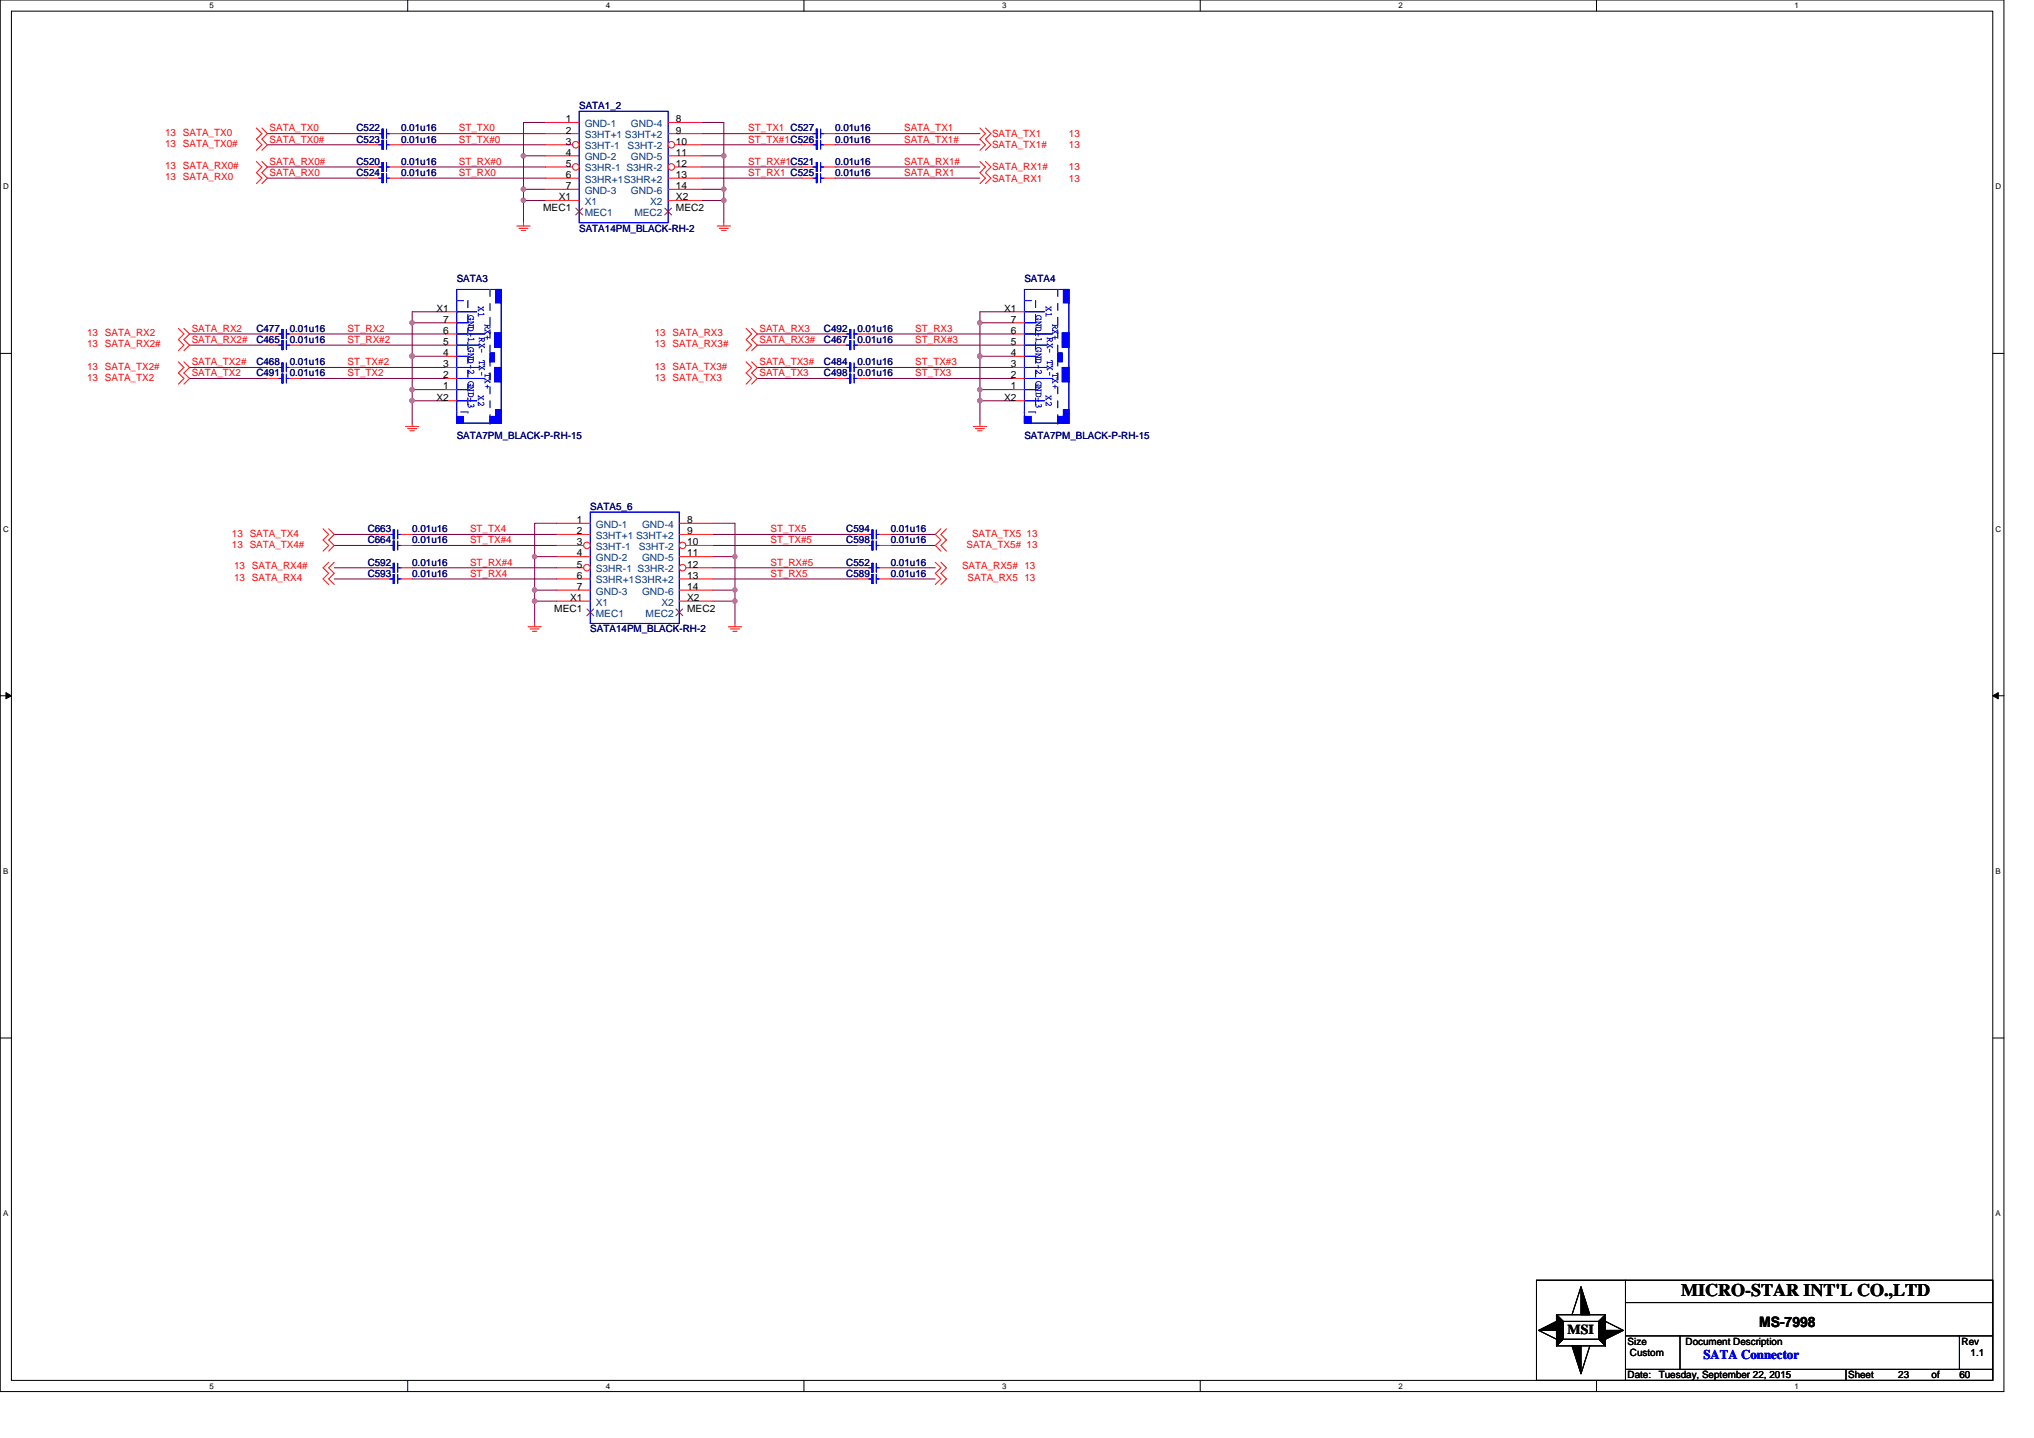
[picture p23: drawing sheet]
<svg xmlns="http://www.w3.org/2000/svg" width="297mm" height="210mm" viewBox="0 0 297 210" stroke-linecap="round" stroke-linejoin="round" font-family="sans-serif">
<defs><g id="words">
<text font-size="2.6" x="245.5" y="189.3">MICRO-STAR INT'L CO.,LTD</text>
<text font-size="2.1" x="256.9" y="193.8">MS-7998</text>
<text font-size="2" x="228.9" y="194.8">MSI</text>
<text font-size="1.9" fill="#00f" x="248.8" y="198.5">SATA Connector</text>
<g font-size="1.5">
<text x="82.6" y="17.9">1</text>
<text x="98.7" y="17.9">8</text>
<text x="82.6" y="19.5">2</text>
<text x="82.6" y="21.1">3</text>
<text x="82.6" y="22.7">4</text>
<text x="98.7" y="22.7">11</text>
<text x="98.7" y="19.5">9</text>
<text x="98.7" y="21.1">10</text>
<text x="81.6" y="29.3">X1</text>
<text x="82.6" y="24.4">5</text>
<text x="82.6" y="26">6</text>
<text x="82.6" y="27.6">7</text>
<text x="98.7" y="27.6">14</text>
<text x="98.7" y="26">13</text>
<text x="98.7" y="24.4">12</text>
<text x="98.7" y="29.3">X2</text>
<text x="79.3" y="30.9">MEC1</text>
<text x="98.7" y="30.9">MEC2</text>
<text x="63.7" y="45.5">X1</text>
<text x="64.7" y="47.1">7</text>
<text x="146.6" y="45.5">X1</text>
<text x="147.6" y="47.1">7</text>
<text x="64.7" y="53.6">3</text>
<text x="64.7" y="52">4</text>
<text x="64.7" y="50.4">5</text>
<text x="64.7" y="48.7">6</text>
<text x="147.6" y="53.6">3</text>
<text x="147.6" y="52">4</text>
<text x="147.6" y="50.4">5</text>
<text x="147.6" y="48.7">6</text>
<text x="63.7" y="58.5">X2</text>
<text x="64.7" y="56.9">1</text>
<text x="64.7" y="55.2">2</text>
<text x="146.6" y="58.5">X2</text>
<text x="147.6" y="56.9">1</text>
<text x="147.6" y="55.2">2</text>
<text x="84.2" y="76.4">1</text>
<text x="100.3" y="76.4">8</text>
<text x="84.2" y="78">2</text>
<text x="84.2" y="79.6">3</text>
<text x="84.2" y="81.3">4</text>
<text x="84.2" y="82.9">5</text>
<text x="100.3" y="81.3">11</text>
<text x="100.3" y="78">9</text>
<text x="100.3" y="79.6">10</text>
<text x="100.3" y="82.9">12</text>
<text x="80.9" y="89.4">MEC1</text>
<text x="83.2" y="87.8">X1</text>
<text x="84.2" y="84.5">6</text>
<text x="84.2" y="86.1">7</text>
<text x="100.3" y="86.1">14</text>
<text x="100.3" y="84.5">13</text>
<text x="100.3" y="89.4">MEC2</text>
<text x="100.3" y="87.8">X2</text>
<text x="237.7" y="196.4">Size</text>
<text x="246.2" y="196.4">Document Description</text>
<text x="286.5" y="196.4">Rev</text>
<text x="237.7" y="201.3">Date:</text>
<text x="238" y="198">Custom</text>
<text x="242.2" y="201.3">Tuesday, September 22, 2015</text>
<text x="269.9" y="201.3">Sheet</text>
<text x="277.2" y="201.3">23</text>
<text x="282.1" y="201.3">of</text>
<text x="286.1" y="201.3">60</text>
<text x="287.8" y="198">1.1</text>
</g>
<g font-size="1.5" fill="#000080">
<text x="84.6" y="15.9">SATA1_2</text>
<text x="52.1" y="20.8">C523</text>
<text x="52.1" y="19.2">C522</text>
<text x="58.6" y="20.8">0.01u16</text>
<text x="58.6" y="19.2">0.01u16</text>
<text x="122" y="19.2">0.01u16</text>
<text x="122" y="20.8">0.01u16</text>
<text x="52.1" y="24.1">C520</text>
<text x="52.1" y="25.7">C524</text>
<text x="58.6" y="24.1">0.01u16</text>
<text x="58.6" y="25.7">0.01u16</text>
<text x="122" y="24.1">0.01u16</text>
<text x="122" y="25.7">0.01u16</text>
<text x="84.6" y="33.8">SATA14PM_BLACK-RH-2</text>
<text x="66.7" y="41.1">SATA3</text>
<text x="149.6" y="41.1">SATA4</text>
<text x="37.4" y="50.1">C465</text>
<text x="37.4" y="53.3">C468</text>
<text x="37.4" y="48.5">C477</text>
<text x="42.3" y="50.1">0.01u16</text>
<text x="42.3" y="53.3">0.01u16</text>
<text x="42.3" y="48.5">0.01u16</text>
<text x="120.3" y="50.1">C467</text>
<text x="120.3" y="53.3">C484</text>
<text x="120.3" y="48.5">C492</text>
<text x="125.2" y="50.1">0.01u16</text>
<text x="125.2" y="53.3">0.01u16</text>
<text x="125.2" y="48.5">0.01u16</text>
<text x="37.4" y="55">C491</text>
<text x="42.3" y="55">0.01u16</text>
<text x="120.3" y="55">C498</text>
<text x="125.2" y="55">0.01u16</text>
<text x="66.7" y="64.1">SATA7PM_BLACK-P-RH-15</text>
<text x="149.6" y="64.1">SATA7PM_BLACK-P-RH-15</text>
<text x="53.7" y="77.7">C663</text>
<text x="60.2" y="77.7">0.01u16</text>
<text x="86.2" y="74.5">SATA5_6</text>
<text x="123.6" y="77.7">C594</text>
<text x="130.1" y="77.7">0.01u16</text>
<text x="53.7" y="79.4">C664</text>
<text x="53.7" y="82.6">C592</text>
<text x="60.2" y="79.4">0.01u16</text>
<text x="60.2" y="82.6">0.01u16</text>
<text x="123.6" y="79.4">C598</text>
<text x="123.6" y="82.6">C552</text>
<text x="130.1" y="79.4">0.01u16</text>
<text x="130.1" y="82.6">0.01u16</text>
<text x="53.7" y="84.2">C593</text>
<text x="60.2" y="84.2">0.01u16</text>
<text x="123.6" y="84.2">C589</text>
<text x="130.1" y="84.2">0.01u16</text>
<text x="86.2" y="92.3">SATA14PM_BLACK-RH-2</text>
</g>
<g font-size="1.5" fill="#f00">
<text x="24.1" y="21.5">13 SATA_TX0#</text>
<text x="24.1" y="19.9">13 SATA_TX0</text>
<text x="39.4" y="19.2">SATA_TX0</text>
<text x="39.4" y="20.8">SATA_TX0#</text>
<text x="67" y="20.8">ST_TX#0</text>
<text x="67" y="19.2">ST_TX0</text>
<text x="109.3" y="19.2">ST_TX1 C527</text>
<text x="109.3" y="20.8">ST_TX#1C526</text>
<text x="132" y="20.8">SATA_TX1#</text>
<text x="132" y="19.2">SATA_TX1</text>
<text x="144.9" y="20">SATA_TX1</text>
<text x="144.9" y="21.6">SATA_TX1#</text>
<text x="156.1" y="21.6">13</text>
<text x="156.1" y="20">13</text>
<text x="24.1" y="24.7">13 SATA_RX0#</text>
<text x="24.1" y="26.4">13 SATA_RX0</text>
<text x="39.4" y="24.1">SATA_RX0#</text>
<text x="39.4" y="25.7">SATA_RX0</text>
<text x="67" y="25.7">ST_RX0</text>
<text x="67" y="24.1">ST_RX#0</text>
<text x="109.3" y="24.1">ST_RX#1C521</text>
<text x="109.3" y="25.7">ST_RX1 C525</text>
<text x="132" y="24.1">SATA_RX1#</text>
<text x="132" y="25.7">SATA_RX1</text>
<text x="144.9" y="24.9">SATA_RX1#</text>
<text x="144.9" y="26.5">SATA_RX1</text>
<text x="156.1" y="24.9">13</text>
<text x="156.1" y="26.5">13</text>
<text x="12.7" y="50.7">13 SATA_RX2#</text>
<text x="12.7" y="49.1">13 SATA_RX2</text>
<text x="12.7" y="54">13 SATA_TX2#</text>
<text x="28" y="50.1">SATA_RX2#</text>
<text x="28" y="48.5">SATA_RX2</text>
<text x="28" y="53.3">SATA_TX2#</text>
<text x="50.8" y="53.3">ST_TX#2</text>
<text x="50.8" y="48.5">ST_RX2</text>
<text x="50.8" y="50.1">ST_RX#2</text>
<text x="95.6" y="50.7">13 SATA_RX3#</text>
<text x="95.6" y="49.1">13 SATA_RX3</text>
<text x="95.6" y="54">13 SATA_TX3#</text>
<text x="110.9" y="50.1">SATA_RX3#</text>
<text x="110.9" y="48.5">SATA_RX3</text>
<text x="110.9" y="53.3">SATA_TX3#</text>
<text x="133.7" y="48.5">ST_RX3</text>
<text x="133.7" y="53.3">ST_TX#3</text>
<text x="133.7" y="50.1">ST_RX#3</text>
<text x="12.7" y="55.6">13 SATA_TX2</text>
<text x="28" y="54.9">SATA_TX2</text>
<text x="50.8" y="54.9">ST_TX2</text>
<text x="95.6" y="55.6">13 SATA_TX3</text>
<text x="110.9" y="54.9">SATA_TX3</text>
<text x="133.7" y="54.9">ST_TX3</text>
<text x="68.6" y="77.7">ST_TX4</text>
<text x="112.5" y="77.7">ST_TX5</text>
<text x="33.9" y="80">13 SATA_TX4#</text>
<text x="33.9" y="78.4">13 SATA_TX4</text>
<text x="34.2" y="83.1">13 SATA_RX4#</text>
<text x="68.6" y="79.3">ST_TX#4</text>
<text x="68.6" y="82.6">ST_RX#4</text>
<text x="112.5" y="79.3">ST_TX#5</text>
<text x="112.5" y="82.6">ST_RX#5</text>
<text x="140.5" y="83.1">SATA_RX5# 13</text>
<text x="141.1" y="80">SATA_TX5# 13</text>
<text x="142" y="78.4">SATA_TX5 13</text>
<text x="34.2" y="84.9">13 SATA_RX4</text>
<text x="68.6" y="84.2">ST_RX4</text>
<text x="112.5" y="84.2">ST_RX5</text>
<text x="141.3" y="84.9">SATA_RX5 13</text>
</g>
<g font-size="1.5" fill="#004080">
<text x="85.4" y="18.5">GND-1</text>
<text x="85.4" y="20.2">S3HT+1 S3HT+2</text>
<text x="85.4" y="21.8">S3HT-1</text>
<text x="85.4" y="23.4">GND-2</text>
<text x="91.6" y="21.8">S3HT-2</text>
<text x="92.1" y="18.5">GND-4</text>
<text x="92.1" y="23.4">GND-5</text>
<text x="85.4" y="25">S3HR-1 S3HR-2</text>
<text x="85.4" y="26.7">S3HR+1S3HR+2</text>
<text x="85.4" y="28.3">GND-3</text>
<text x="85.4" y="29.9">X1</text>
<text x="92.1" y="28.3">GND-6</text>
<text x="95" y="29.9">X2</text>
<text x="85.4" y="31.5">MEC1</text>
<text x="92.6" y="31.5">MEC2</text>
<text x="87" y="77.1">GND-1</text>
<text x="93.8" y="77.1">GND-4</text>
<text x="87" y="78.7">S3HT+1 S3HT+2</text>
<text x="87" y="80.3">S3HT-1</text>
<text x="87" y="81.9">GND-2</text>
<text x="87" y="83.6">S3HR-1 S3HR-2</text>
<text x="93.3" y="80.3">S3HT-2</text>
<text x="93.8" y="81.9">GND-5</text>
<text x="87" y="85.2">S3HR+1S3HR+2</text>
<text x="87" y="86.8">GND-3</text>
<text x="87" y="88.4">X1</text>
<text x="93.8" y="86.8">GND-6</text>
<text x="96.6" y="88.4">X2</text>
<text x="87" y="90.1">MEC1</text>
<text x="94.3" y="90.1">MEC2</text>
</g>
<g font-size="1.5" fill="#00f">
<text x="68.4" y="46" transform="rotate(90 68.4 46)">GND-1</text>
<text x="69.8" y="44.7" transform="rotate(90 69.8 44.7)">X1</text>
<text x="70.8" y="47.3" transform="rotate(90 70.8 47.3)">RX+</text>
<text x="151.3" y="46" transform="rotate(90 151.3 46)">GND-1</text>
<text x="152.7" y="44.7" transform="rotate(90 152.7 44.7)">X1</text>
<text x="153.7" y="47.3" transform="rotate(90 153.7 47.3)">RX+</text>
<text x="68.4" y="50.7" transform="rotate(90 68.4 50.7)">GND-2</text>
<text x="70" y="49.3" transform="rotate(90 70 49.3)">RX- TX-</text>
<text x="151.3" y="50.7" transform="rotate(90 151.3 50.7)">GND-2</text>
<text x="152.9" y="49.3" transform="rotate(90 152.9 49.3)">RX- TX-</text>
<text x="68.4" y="55.6" transform="rotate(90 68.4 55.6)">GND-3</text>
<text x="69.8" y="57.7" transform="rotate(90 69.8 57.7)">X2</text>
<text x="70.8" y="54.5" transform="rotate(90 70.8 54.5)">TX+</text>
<text x="151.3" y="55.6" transform="rotate(90 151.3 55.6)">GND-3</text>
<text x="152.7" y="57.7" transform="rotate(90 152.7 57.7)">X2</text>
<text x="153.7" y="54.5" transform="rotate(90 153.7 54.5)">TX+</text>
</g>
<g font-size="1.2">
<text x="30.6" y="1.2">5</text>
<text x="88.5" y="1.2">4</text>
<text x="146.3" y="1.2">3</text>
<text x="204.2" y="1.2">2</text>
<text x="262.1" y="1.2">1</text>
<text x=".5" y="27.6">D</text>
<text x="291.4" y="27.6">D</text>
<text x=".5" y="77.6">C</text>
<text x="291.4" y="77.6">C</text>
<text x=".5" y="127.6">B</text>
<text x="291.4" y="127.6">B</text>
<text x=".5" y="177.6">A</text>
<text x="291.4" y="177.6">A</text>
<text x="30.6" y="202.8">5</text>
<text x="88.5" y="202.8">4</text>
<text x="146.3" y="202.8">3</text>
<text x="204.2" y="202.8">2</text>
<text x="262.1" y="202.8">1</text>
</g>
</g></defs>
<path d="M0 0h292.6v203.2h-292.6zM1.7 1.6h289.3v200h-289.3z" fill="none" stroke="#000" stroke-width=".15"/>
<g fill="#fff">
<path d="M30.6 .2h.6v1.3h-.6z"/>
<path d="M30.6 201.8h.6v1.3h-.6z"/>
</g>
<path d="M59.5 0v1.6M59.5 201.6v1.6" fill="none" stroke="#000" stroke-width=".15"/>
<g fill="#fff">
<path d="M88.5 .2h.6v1.3h-.6z"/>
<path d="M88.5 201.8h.6v1.3h-.6z"/>
</g>
<path d="M117.4 0v1.6M117.4 201.6v1.6" fill="none" stroke="#000" stroke-width=".15"/>
<g fill="#fff">
<path d="M146.3 .2h.7v1.3h-.7z"/>
<path d="M146.3 201.8h.7v1.3h-.7z"/>
</g>
<path d="M175.3 0v1.6M175.3 201.6v1.6" fill="none" stroke="#000" stroke-width=".15"/>
<g fill="#fff">
<path d="M204.2 .2h.6v1.3h-.6z"/>
<path d="M204.2 201.8h.6v1.3h-.6z"/>
</g>
<path d="M233.1 0v1.6M233.1 201.6v1.6" fill="none" stroke="#000" stroke-width=".15"/>
<g fill="#fff">
<path d="M262.1 .2h.6v1.3h-.6z"/>
<path d="M262.1 201.8h.6v1.3h-.6z"/>
<path d="M.5 26.6h.8v1.3h-.8z"/>
<path d="M291.4 26.6h.9v1.3h-.9z"/>
<path d="M.5 76.6h.8v1.3h-.8z"/>
<path d="M291.4 76.6h.9v1.3h-.9z"/>
</g>
<path d="M0 51.6h1.7M291 51.6h1.6" fill="none" stroke="#000" stroke-width=".15"/>
<g fill="#fff">
<path d="M.5 126.6h.7v1.3h-.7z"/>
<path d="M291.4 126.6h.8v1.3h-.8z"/>
</g>
<path d="M0 101.6h1.7M291 101.6h1.6" fill="none" stroke="#000" stroke-width=".15"/>
<path d="M.9 101.1l.8 .5-.8 .4zM291 101.6l.8-.5v.9z" fill="#000" stroke="#000" stroke-width=".15"/>
<g fill="#fff">
<path d="M.5 176.6h.7v1.2h-.7z"/>
<path d="M291.4 176.6h.8v1.2h-.8z"/>
</g>
<g fill="none" stroke="#000" stroke-width=".15">
<path d="M0 151.6h1.7M291 151.6h1.6M224.4 186.9h66.6v14.7h-66.6zM224.7 194.3l2.6 1.3M227.3 192h7.2v4.5h-7.2zM227.3 192l1 1M228.3 193h5.2v2.6h-5.2zM228.3 195.6l-1 .9M230.9 187.9l-1.3 4.1M232.2 196.5l-1.3 4.1M233.5 195.6l1 .9M234.5 193l2.6 1.3"/>
<path d="M234.5 192l-1 1M237.4 190.2h53.6M237.4 186.9v14.7M237.4 200h53.6M237.4 195.1h53.6M245.3 195.1v4.9M269.6 200v1.6M286.1 195.1v4.9"/>
</g>
<g fill="none" stroke="#800040" stroke-width=".15">
<path d="M39 19.5h14.7M58.6 19.5h21.1M79.7 17.9h-3.2v4.9M102.5 17.9h3.2v4.9M102.5 19.5h14.6M122 19.5h21.1M39 24.4h14.7M39 26h14.7M39 21.1h14.7M58.6 26h21.1M58.6 24.4h21.1M58.6 21.1h21.1"/>
<path d="M76.5 22.8v4.8M76.5 29.3v3.2M76.5 27.6v1.7M76.5 22.8h3.2M76.5 27.6h3.2M76.5 29.3h3.2M102.5 27.6h3.2M102.5 22.8h3.2M102.5 29.3h3.2M102.5 24.4h14.6M102.5 21.1h14.6M102.5 26h14.6"/>
<path d="M105.7 22.8v4.8M105.7 29.3v3.2M105.7 27.6v1.7M122 24.4h21.1M122 26h21.1M122 21.1h21.1M27.7 55.3h11.3M27.7 50.4h11.3M27.7 48.8h11.3M27.7 53.7h11.3M43.9 53.7h21.2M43.9 48.8h21.2"/>
<path d="M43.9 55.3h21.2M43.9 50.4h21.2M60.2 52v4.9M60.2 47.1v4.9M60.2 56.9v4.9M60.2 52h4.9M60.2 56.9h4.9M60.2 58.5h4.9M65.1 45.5h-4.9v1.6h4.9M110.6 55.3h11.4M110.6 50.4h11.4M110.6 48.8h11.4"/>
<path d="M110.6 53.7h11.4M126.8 48.8h21.2M126.8 53.7h21.2M126.8 55.3h21.2M126.8 50.4h21.2M143.1 52h4.9M143.1 56.9h4.9M143.1 58.5h4.9M143.1 52v4.9M143.1 47.1v4.9M143.1 56.9v4.9M148 45.5h-4.9v1.6h4.9"/>
<path d="M48.8 79.7h6.5M48.8 78h6.5M60.2 79.7h21.1M60.2 78h21.1M81.3 76.4h-3.2v4.9M104.1 79.7h21.1M104.1 78h21.1M104.1 76.4h3.2v4.9h-3.2M130.1 79.7h6.5M130.1 78h6.5M48.8 84.5h6.5M48.8 82.9h6.5"/>
<path d="M60.2 84.5h21.1M60.2 82.9h21.1M78.1 81.3v4.9M78.1 87.8v3.2M78.1 86.2v1.6M78.1 81.3h3.2M78.1 86.2h3.2M78.1 87.8h3.2M104.1 84.5h21.1M104.1 82.9h21.1M104.1 86.2h3.2M104.1 87.8h3.2"/>
<path d="M107.3 81.3v4.9M107.3 87.8v3.2M107.3 86.2v1.6M130.1 82.9h6.5M130.1 84.5h6.5"/>
</g>
<g fill="#f0f" stroke="#f0f" stroke-width=".15">
<circle cx="76.4" cy="22.8" r=".32"/>
<circle cx="76.4" cy="29.2" r=".32"/>
<circle cx="105.7" cy="22.8" r=".32"/>
<circle cx="76.4" cy="27.6" r=".32"/>
<circle cx="105.7" cy="29.2" r=".32"/>
<circle cx="105.7" cy="27.6" r=".32"/>
<circle cx="60.2" cy="52" r=".32"/>
<circle cx="60.2" cy="58.5" r=".31"/>
<circle cx="60.2" cy="47.1" r=".32"/>
<circle cx="60.2" cy="56.9" r=".32"/>
<circle cx="78.1" cy="81.3" r=".32"/>
<circle cx="78.1" cy="87.8" r=".32"/>
<circle cx="107.3" cy="81.3" r=".32"/>
<circle cx="78.1" cy="86.1" r=".32"/>
<circle cx="107.3" cy="87.8" r=".32"/>
<circle cx="107.3" cy="86.1" r=".32"/>
<circle cx="143.1" cy="52" r=".32"/>
<circle cx="143.1" cy="58.5" r=".31"/>
<circle cx="143.1" cy="47.1" r=".32"/>
<circle cx="143.1" cy="56.9" r=".32"/>
</g>
<g fill="none" stroke="#f00" stroke-width=".15">
<path d="M37.4 18.7l.8 .8-.8 .8 .8 .8-.8 .8M38.2 18.7l.8 .8-.8 .8 .8 .8-.8 .8M143.1 18.7l.8 .8-.8 .8 .8 .8-.8 .8M143.9 18.7l.8 .8-.8 .8 .8 .8-.8 .8M37.4 23.6l.8 .8-.8 .8 .8 .8-.8 .8M38.2 23.6l.8 .8-.8 .8 .8 .8-.8 .8M53.7 21.1h1.6M56.9 21.1h1.7M75.5 33h1.9M75.8 33.3h1.3M76.1 33.7h.7M76.5 32.5v.5"/>
<path d="M104.7 33h2M105 33.3h1.4M105.4 33.7h.6M105.7 32.5v.5M143.1 23.6l.8 .8-.8 .8 .8 .8-.8 .8M143.9 23.6l.8 .8-.8 .8 .8 .8-.8 .8M26.1 52.8l.8 .9-.8 .8 .8 .8-.8 .8M26.1 48l.8 .8-.8 .8 .8 .8-.8 .8M26.9 52.8l.8 .9-.8 .8 .8 .8-.8 .8M26.9 48l.8 .8-.8 .8 .8 .8-.8 .8M65.1 55.3h1.6M65.1 56.9h1.6"/>
<path d="M65.1 53.7h1.6M65.1 52h1.6M65.1 50.4h1.6M65.1 48.8h1.6M65.1 47.1h1.6M65.1 58.5h1.6M65.1 45.5h1.6M109 52.8l.8 .9-.8 .8 .8 .8-.8 .8M109 48l.8 .8-.8 .8 .8 .8-.8 .8M109.8 52.8l.8 .9-.8 .8 .8 .8-.8 .8M109.8 48l.8 .8-.8 .8 .8 .8-.8 .8M122 55.3h1.6"/>
<path d="M125.2 55.3h1.6M47.2 77.2l.8 .8-.8 .8 .8 .9-.8 .8M48 77.2l.8 .8-.8 .8 .8 .9-.8 .8M59.2 62.3h2M59.5 62.6h1.4M59.9 62.9h.6M60.2 61.8v.5M81.3 76.4h4.9M81.3 78h4.9M125.2 79.7h1.6M128.5 79.7h1.6M137.4 77.2l-.8 .8 .8 .8-.8 .9 .8 .8"/>
<path d="M138.2 77.2l-.8 .8 .8 .8-.8 .9 .8 .8M142.1 62.3h2M142.4 62.6h1.3M142.8 62.9h.6M143.1 61.8v.5M48 82.1l-.8 .8 .8 .8-.8 .8 .8 .8M48.8 82.1l-.8 .8 .8 .8-.8 .8 .8 .8M55.3 84.5h1.6M58.6 84.5h1.6M77.1 91.5h2M77.4 91.8h1.3M77.7 92.2h.7"/>
<path d="M78.1 91v.5M106.4 91.5h1.9M106.7 91.8h1.3M107 92.2h.7M107.3 91v.5M136.6 82.1l.8 .8-.8 .8 .8 .8-.8 .8M137.4 82.1l.8 .8-.8 .8 .8 .8-.8 .8"/>
</g>
<g fill="#000" stroke="#000" stroke-width=".15">
<path d="M224.7 194.3l2.6-1.3v1.3zM230.9 187.9l1.3 4.1h-1.3zM234.5 194.3h2.6l-2.6 1.3zM229.6 196.5h1.3v4.1z"/>
<path d="M227.3 192l1 1v2.6l-1 .9z" fill-rule="evenodd"/>
<path d="M227.3 192l1 1v2.6l-1 .9z" fill-rule="evenodd"/>
<path d="M227.3 192l1 1v2.6l-1 .9z" fill-rule="evenodd"/>
<path d="M234.5 192v4.5l-1-.9v-2.6z" fill-rule="evenodd"/>
<path d="M234.5 192v4.5l-1-.9v-2.6z" fill-rule="evenodd"/>
<path d="M234.5 192v4.5l-1-.9v-2.6z" fill-rule="evenodd"/>
</g>
<g fill="none" stroke="#00f" stroke-width=".15">
<path d="M55.3 21.1h.5M55.8 20.5h.2v1.3h-.2zM56.4 20.5v1.3M56.4 21.1h.5M66.7 42.3h6.5v19.5h-6.5zM66.7 48.8h4.1M66.7 50.4h3.3M66.7 47.1h1.6M66.7 52h1.6M66.7 53.7h3.3M66.7 55.3h4.1M66.7 56.9h1.6"/>
<path d="M66.7 58.5h2.9M66.7 45.5h2.9M123.6 55.3h.5M124.1 54.6h.1v1.3h-.1zM124.7 54.6v1.3M124.7 55.3h.5M86.2 74.8h13v16.2h-13zM126.8 79.7h.5M127.3 79h.2v1.3h-.2zM128 79v1.3M128 79.7h.5M56.9 84.5h.5"/>
<path d="M57.4 83.9h.2v1.3h-.2zM58.1 83.9v1.3M58.1 84.5h.5"/>
</g>
<path d="M66.7 43.9h1.6M68.3 43.9h.1M68.3 43.9v16.3M71.6 42.3v19.5M66.7 60.2h.1M68.3 60.2h.1M68.3 60.2h-1.6M71.6 61.8h.1" fill="none" stroke="#fff" stroke-width=".15" stroke-dasharray="1 1 1 1 1 1 1 1"/>
<path d="M66.7 43.9h1.6M68.3 43.9h.1M68.3 43.9v16.3M71.6 42.3v19.5M66.7 60.2h.1M68.3 60.2h.1M68.3 60.2h-1.6M71.6 61.8h.1" fill="none" stroke="#00f" stroke-width=".15" stroke-dasharray="1 1 1 1 1 1 1 1"/>
<g fill="#00f" stroke="#00f" stroke-width=".15">
<path d="M66.7 60.8h1v1h-1z" fill-rule="evenodd"/>
<path d="M71.6 60.8h.8v1h-.8z" fill-rule="evenodd"/>
<path d="M72.4 59.8h.8v2h-.8z" fill-rule="evenodd"/>
<path d="M72.4 42.3h.8v1.9h-.8z" fill-rule="evenodd"/>
<path d="M71.6 51.5h.6v1.3h-.6z" fill-rule="evenodd"/>
<path d="M72.2 48.6h1v2.1h-1z" fill-rule="evenodd"/>
<path d="M72.2 53.7h1v2.1h-1z" fill-rule="evenodd"/>
<path d="M66.7 60.8h1v1h-1z" fill-rule="evenodd"/>
<path d="M71.6 60.8h.8v1h-.8z" fill-rule="evenodd"/>
<path d="M72.4 59.8h.8v2h-.8z" fill-rule="evenodd"/>
<path d="M72.4 42.3h.8v1.9h-.8z" fill-rule="evenodd"/>
<path d="M71.6 51.5h.6v1.3h-.6z" fill-rule="evenodd"/>
<path d="M72.2 48.6h1v2.1h-1z" fill-rule="evenodd"/>
<path d="M72.2 53.7h1v2.1h-1z" fill-rule="evenodd"/>
</g>
<circle cx="85.7" cy="79.6" r=".48" fill="#fff" stroke="#f00" stroke-width=".15"/>
<path d="M81.3 79.7h3.9M81.3 81.3h4.9" fill="none" stroke="#f00" stroke-width=".15"/>
<circle cx="85.7" cy="82.9" r=".48" fill="#fff" stroke="#f00" stroke-width=".15"/>
<path d="M99.2 76.4h4.9M99.2 78h4.9M81.3 82.9h3.9M81.3 84.5h4.9M81.3 86.2h4.9M81.3 87.8h4.9" fill="none" stroke="#f00" stroke-width=".15"/>
<circle cx="99.7" cy="79.6" r=".48" fill="#fff" stroke="#f00" stroke-width=".15"/>
<path d="M100.2 79.7h3.9M99.2 81.3h4.9" fill="none" stroke="#f00" stroke-width=".15"/>
<circle cx="99.7" cy="82.9" r=".48" fill="#fff" stroke="#f00" stroke-width=".15"/>
<g fill="none" stroke="#f00" stroke-width=".15">
<path d="M79.7 17.9h4.9M79.7 19.5h4.9M148 56.9h1.6M148 55.3h1.6M148 53.7h1.6M148 52h1.6M148 50.4h1.6M148 48.8h1.6M148 47.1h1.6M148 58.5h1.6M148 45.5h1.6M86.2 89.4h.1"/>
<path d="M99.2 89.4h.1M99.2 84.5h4.9M99.2 86.2h4.9M99.2 87.8h4.9M100.2 82.9h3.9"/>
</g>
<path d="M85.7 88.9l1 1M86.7 88.9l-1 1M98.7 88.9l1 1M99.7 88.9l-1 1" fill="none" stroke="#804000" stroke-width=".15"/>
<path d="M84.6 16.3h13v16.2h-13zM149.6 42.3h6.5v19.5h-6.5zM149.6 48.8h4.1M149.6 50.4h3.2M149.6 47.1h1.6M149.6 52h1.6M149.6 53.7h3.2M149.6 55.3h4.1M149.6 56.9h1.6M149.6 58.5h2.9M149.6 45.5h2.9" fill="none" stroke="#00f" stroke-width=".15"/>
<path d="M149.6 43.9h1.6M151.2 43.9h.1M151.2 43.9v16.3M154.5 42.3v19.5M149.6 60.2h.1M151.2 60.2h.1M151.2 60.2h-1.6M154.5 61.8h.1" fill="none" stroke="#fff" stroke-width=".15" stroke-dasharray="1 1 1 1 1 1 1 1"/>
<path d="M149.6 43.9h1.6M151.2 43.9h.1M151.2 43.9v16.3M154.5 42.3v19.5M149.6 60.2h.1M151.2 60.2h.1M151.2 60.2h-1.6M154.5 61.8h.1" fill="none" stroke="#00f" stroke-width=".15" stroke-dasharray="1 1 1 1 1 1 1 1"/>
<g fill="#00f" stroke="#00f" stroke-width=".15">
<path d="M149.6 60.8h1v1h-1z" fill-rule="evenodd"/>
<path d="M154.5 60.8h.8v1h-.8z" fill-rule="evenodd"/>
<path d="M155.3 59.8h.8v2h-.8z" fill-rule="evenodd"/>
<path d="M155.3 42.3h.8v1.9h-.8z" fill-rule="evenodd"/>
<path d="M154.5 51.5h.6v1.3h-.6z" fill-rule="evenodd"/>
<path d="M155.1 48.6h1v2.1h-1z" fill-rule="evenodd"/>
<path d="M155.1 53.7h1v2.1h-1z" fill-rule="evenodd"/>
<path d="M149.6 60.8h1v1h-1z" fill-rule="evenodd"/>
<path d="M154.5 60.8h.8v1h-.8z" fill-rule="evenodd"/>
<path d="M155.3 59.8h.8v2h-.8z" fill-rule="evenodd"/>
<path d="M155.3 42.3h.8v1.9h-.8z" fill-rule="evenodd"/>
<path d="M154.5 51.5h.6v1.3h-.6z" fill-rule="evenodd"/>
<path d="M155.1 48.6h1v2.1h-1z" fill-rule="evenodd"/>
<path d="M155.1 53.7h1v2.1h-1z" fill-rule="evenodd"/>
</g>
<circle cx="84.1" cy="21.1" r=".48" fill="#fff" stroke="#f00" stroke-width=".15"/>
<path d="M79.7 21.1h3.9M79.7 22.8h4.9" fill="none" stroke="#f00" stroke-width=".15"/>
<circle cx="84.1" cy="24.4" r=".48" fill="#fff" stroke="#f00" stroke-width=".15"/>
<path d="M97.6 17.9h4.9M97.6 19.5h4.9M79.7 24.4h3.9M79.7 26h4.9M79.7 27.6h4.9M79.7 29.3h4.9" fill="none" stroke="#f00" stroke-width=".15"/>
<circle cx="98.1" cy="21.1" r=".48" fill="#fff" stroke="#f00" stroke-width=".15"/>
<path d="M97.6 22.8h4.9M98.5 21.1h4" fill="none" stroke="#f00" stroke-width=".15"/>
<circle cx="98.1" cy="24.4" r=".48" fill="#fff" stroke="#f00" stroke-width=".15"/>
<g fill="none" stroke="#f00" stroke-width=".15">
<path d="M53.7 19.5h1.6M56.9 19.5h1.7M117.1 19.5h1.6M120.3 19.5h1.7M53.7 24.4h1.6M53.7 26h1.6M56.9 24.4h1.7M56.9 26h1.7M84.6 30.9h.1M97.6 30.9h.1M97.6 26h4.9M97.6 27.6h4.9"/>
<path d="M97.6 29.3h4.9M98.5 24.4h4M117.1 24.4h1.6M117.1 26h1.6M117.1 21.1h1.6M120.3 24.4h1.7M120.3 26h1.7M120.3 21.1h1.7M39 50.4h1.7M39 53.7h1.7M39 48.8h1.7M39 55.3h1.7"/>
<path d="M42.3 50.4h1.6M42.3 53.7h1.6M42.3 48.8h1.6M42.3 55.3h1.6M122 50.4h1.6M122 53.7h1.6M122 48.8h1.6M125.2 50.4h1.6M125.2 53.7h1.6M125.2 48.8h1.6M55.3 78h1.6M55.3 79.7h1.6"/>
<path d="M58.6 78h1.6M58.6 79.7h1.6M125.2 78h1.6M128.5 78h1.6M55.3 82.9h1.6M58.6 82.9h1.6M125.2 82.9h1.6M125.2 84.5h1.6M128.5 82.9h1.6M128.5 84.5h1.6"/>
</g>
<path d="M84.1 30.4l1 1M85.1 30.4l-1 1M97.1 30.4l1 1M98.1 30.4l-1 1" fill="none" stroke="#804000" stroke-width=".15"/>
<g fill="none" stroke="#00f" stroke-width=".15">
<path d="M55.3 19.5h.5M55.8 18.9h.2v1.3h-.2zM56.4 18.9v1.3M56.4 19.5h.5M118.7 19.5h.5M119.2 18.9h.2v1.3h-.2zM119.8 18.9v1.3M119.8 19.5h.5M55.3 24.4h.5M55.3 26h.5M55.8 23.7h.2v1.3h-.2zM55.8 25.4h.2v1.3h-.2z"/>
<path d="M56.4 23.7v1.3M56.4 24.4h.5M56.4 25.4v1.3M56.4 26h.5M118.7 24.4h.5M118.7 21.1h.5M118.7 26h.5M119.2 23.7h.2v1.3h-.2zM119.2 20.5h.2v1.3h-.2zM119.2 25.4h.2v1.3h-.2zM119.8 23.7v1.3M119.8 24.4h.5"/>
<path d="M119.8 20.5v1.3M119.8 21.1h.5M119.8 25.4v1.3M119.8 26h.5M40.7 50.4h.5M40.7 53.7h.5M40.7 48.8h.5M40.7 55.3h.5M41.2 49.7h.1v1.4h-.1zM41.2 53h.1v1.3h-.1zM41.2 48.1h.1v1.3h-.1zM41.2 54.6h.1v1.3h-.1z"/>
<path d="M41.8 49.7v1.4M41.8 50.4h.5M41.8 53v1.3M41.8 53.7h.5M41.8 48.1v1.3M41.8 48.8h.5M41.8 54.6v1.3M41.8 55.3h.5M123.6 50.4h.5M123.6 53.7h.5M123.6 48.8h.5M124.1 49.7h.1v1.4h-.1z"/>
<path d="M124.1 53h.1v1.3h-.1zM124.1 48.1h.1v1.3h-.1zM124.7 49.7v1.4M124.7 50.4h.5M124.7 53v1.3M124.7 53.7h.5M124.7 48.1v1.3M124.7 48.8h.5M56.9 78h.5M56.9 79.7h.5M57.4 77.4h.2v1.3h-.2zM57.4 79h.2v1.3h-.2z"/>
<path d="M58.1 77.4v1.3M58.1 78h.5M58.1 79v1.3M58.1 79.7h.5M126.8 78h.5M127.3 77.4h.2v1.3h-.2zM128 77.4v1.3M128 78h.5M56.9 82.9h.5M57.4 82.3h.2v1.3h-.2zM58.1 82.3v1.3M58.1 82.9h.5"/>
<path d="M126.8 82.9h.5M126.8 84.5h.5M127.3 82.3h.2v1.3h-.2zM127.3 83.9h.2v1.3h-.2zM128 82.3v1.3M128 82.9h.5M128 83.9v1.3M128 84.5h.5"/>
</g>
<g fill="#f0f" stroke="#f0f" stroke-width=".15">
<circle cx="76.4" cy="22.8" r=".32"/>
<circle cx="76.4" cy="29.2" r=".32"/>
<circle cx="105.7" cy="22.8" r=".32"/>
<circle cx="76.4" cy="27.6" r=".32"/>
<circle cx="105.7" cy="29.2" r=".32"/>
<circle cx="105.7" cy="27.6" r=".32"/>
<circle cx="60.2" cy="52" r=".32"/>
<circle cx="60.2" cy="58.5" r=".31"/>
<circle cx="60.2" cy="47.1" r=".32"/>
<circle cx="60.2" cy="56.9" r=".32"/>
<circle cx="78.1" cy="81.3" r=".32"/>
<circle cx="78.1" cy="87.8" r=".32"/>
<circle cx="107.3" cy="81.3" r=".32"/>
<circle cx="78.1" cy="86.1" r=".32"/>
<circle cx="107.3" cy="87.8" r=".32"/>
<circle cx="107.3" cy="86.1" r=".32"/>
<circle cx="143.1" cy="52" r=".32"/>
<circle cx="143.1" cy="58.5" r=".31"/>
<circle cx="143.1" cy="47.1" r=".32"/>
<circle cx="143.1" cy="56.9" r=".32"/>
</g>
<use href="#words"/>
</svg>
